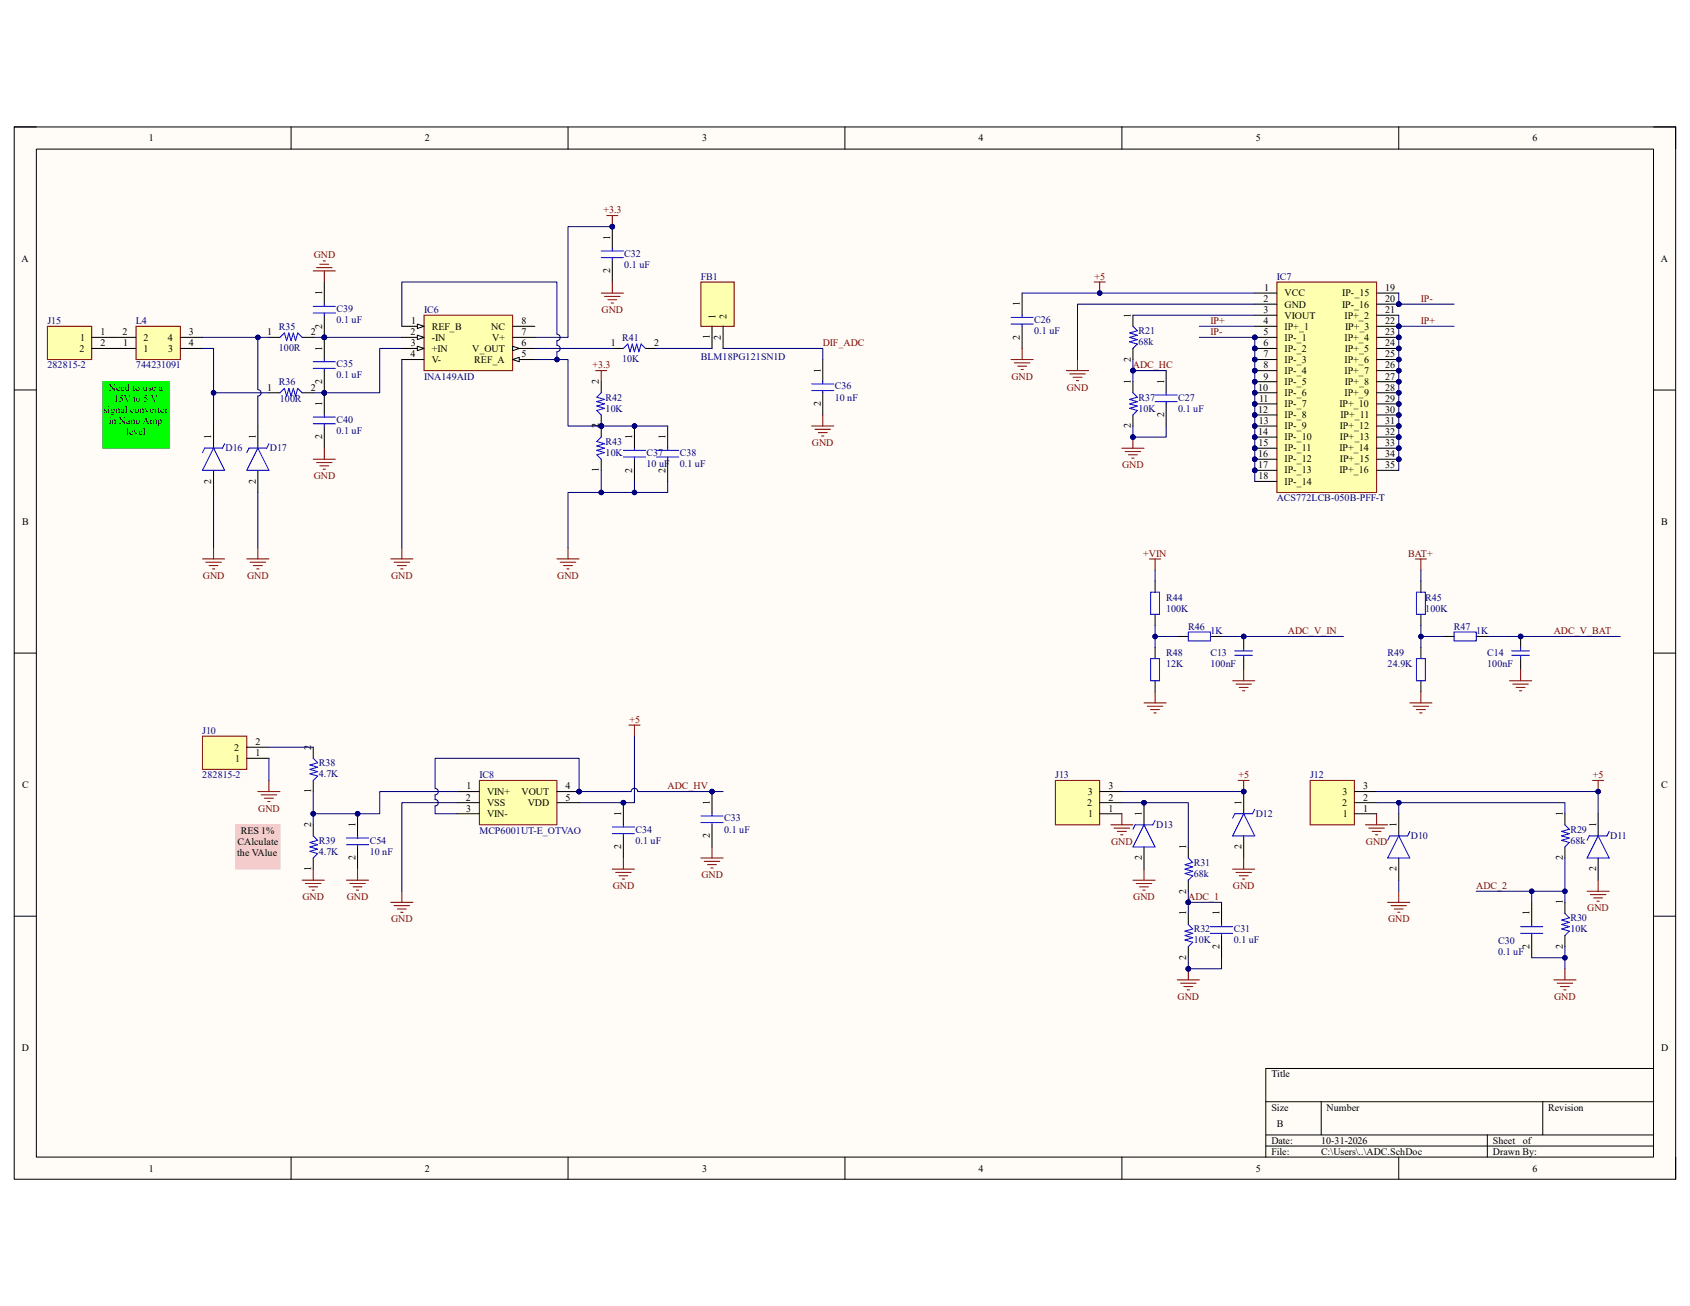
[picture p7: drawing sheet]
<svg xmlns="http://www.w3.org/2000/svg" width="279mm" height="216mm" viewBox="0 0 279 216" stroke-linecap="round" stroke-linejoin="round" font-family="sans-serif">
<defs><g id="words">
<g font-size="1.7">
<text x="24.6" y="23.4">1</text>
<text x="70.2" y="23.4">2</text>
<text x="116.1" y="23.4">3</text>
<text x="161.8" y="23.4">4</text>
<text x="207.6" y="23.4">5</text>
<text x="253.4" y="23.4">6</text>
<text x="100.9" y="39.7" transform="rotate(-90 100.9 39.7)">1</text>
<text x="3.6" y="43.3">A</text>
<text x="100.9" y="45.2" transform="rotate(-90 100.9 45.2)">2</text>
<text x="274.6" y="43.3">A</text>
<text x="53.3" y="48.8" transform="rotate(-90 53.3 48.8)">1</text>
<text x="68" y="53.6">1</text>
<text x="86.2" y="53.6">8</text>
<text x="118.3" y="52.7" transform="rotate(-90 118.3 52.7)">1</text>
<text x="120.1" y="52.7" transform="rotate(-90 120.1 52.7)">2</text>
<text x="168.6" y="50.6" transform="rotate(-90 168.6 50.6)">1</text>
<text x="186.9" y="52.5" transform="rotate(-90 186.9 52.5)">1</text>
<text x="208.9" y="49.9">2</text>
<text x="208.9" y="53.6">4</text>
<text x="208.9" y="51.7">3</text>
<text x="209" y="48.1">1</text>
<text x="212.4" y="49">VCC</text>
<text x="212.4" y="50.8">GND</text>
<text x="212.4" y="52.7">VIOUT</text>
<text x="221.9" y="50.8">IP-_16</text>
<text x="221.9" y="49">IP-_15</text>
<text x="222.3" y="52.7">IP+_2</text>
<text x="229" y="48.1">19</text>
<text x="229" y="49.9">20</text>
<text x="229" y="51.7">21</text>
<text x="229" y="53.6">22</text>
<text x="13.1" y="58.2">2</text>
<text x="13.3" y="56.3">1</text>
<text x="16.6" y="55.4">1</text>
<text x="16.6" y="57.2">2</text>
<text x="20.2" y="55.4">2</text>
<text x="20.4" y="57.2">1</text>
<text x="23.7" y="58.2">1</text>
<text x="23.7" y="56.3">2</text>
<text x="27.7" y="56.3">4</text>
<text x="27.8" y="58.2">3</text>
<text x="31.2" y="55.4">3</text>
<text x="31.2" y="57.2">4</text>
<text x="44.2" y="55.4">1</text>
<text x="51.4" y="55.4">2</text>
<text x="53.3" y="58" transform="rotate(-90 53.3 58)">1</text>
<text x="53.3" y="54.3" transform="rotate(-90 53.3 54.3)">2</text>
<text x="67.9" y="55.4">2</text>
<text x="67.9" y="59.1">4</text>
<text x="67.9" y="57.2">3</text>
<text x="71.4" y="54.5">REF_B</text>
<text x="71.4" y="56.3">-IN</text>
<text x="71.4" y="58.2">+IN</text>
<text x="71.4" y="60">V-</text>
<text x="78.1" y="58.2">V_OUT</text>
<text x="78.4" y="60">REF_A</text>
<text x="81.2" y="54.5">NC</text>
<text x="81.4" y="56.3">V+</text>
<text x="86.2" y="55.4">7</text>
<text x="86.2" y="57.2">6</text>
<text x="86.2" y="59.1">5</text>
<text x="101" y="57.2">1</text>
<text x="108.2" y="57.2">2</text>
<text x="117.3" y="56" transform="rotate(-90 117.3 56)">1</text>
<text x="119.2" y="56.2" transform="rotate(-90 119.2 56.2)">2</text>
<text x="168.6" y="56.2" transform="rotate(-90 168.6 56.2)">2</text>
<text x="186.9" y="59.8" transform="rotate(-90 186.9 59.8)">2</text>
<text x="208.9" y="57.2">6</text>
<text x="208.9" y="59.1">7</text>
<text x="208.9" y="55.4">5</text>
<text x="212.4" y="54.5">IP+_1</text>
<text x="212.4" y="56.3">IP-_1</text>
<text x="212.4" y="58.2">IP-_2</text>
<text x="212.4" y="60">IP-_3</text>
<text x="222.3" y="56.3">IP+_4</text>
<text x="222.3" y="60">IP+_6</text>
<text x="222.3" y="58.2">IP+_5</text>
<text x="222.4" y="54.5">IP+_3</text>
<text x="229" y="55.4">23</text>
<text x="229" y="57.2">24</text>
<text x="229" y="59.1">25</text>
<text x="18" y="64.6">Need to use a</text>
<text x="44.2" y="64.6">1</text>
<text x="51.4" y="64.6">2</text>
<text x="53.3" y="63.5" transform="rotate(-90 53.3 63.5)">2</text>
<text x="99" y="63.5" transform="rotate(-90 99 63.5)">2</text>
<text x="135.7" y="61.6" transform="rotate(-90 135.7 61.6)">1</text>
<text x="186.9" y="63.5" transform="rotate(-90 186.9 63.5)">1</text>
<text x="192.4" y="63.5" transform="rotate(-90 192.4 63.5)">1</text>
<text x="208" y="64.6">10</text>
<text x="208.9" y="60.9">8</text>
<text x="208.9" y="62.7">9</text>
<text x="212.4" y="61.8">IP-_4</text>
<text x="212.4" y="63.6">IP-_5</text>
<text x="212.4" y="65.5">IP-_6</text>
<text x="222.3" y="61.8">IP+_7</text>
<text x="222.3" y="65.5">IP+_9</text>
<text x="222.3" y="63.6">IP+_8</text>
<text x="229" y="60.9">26</text>
<text x="229" y="62.7">27</text>
<text x="229" y="64.6">28</text>
<text x="17.1" y="68.2">signal converter</text>
<text x="18" y="70.1">in Nano Amp</text>
<text x="18.8" y="66.4">15V to 5 V</text>
<text x="20.9" y="71.9">level</text>
<text x="53.3" y="67.1" transform="rotate(-90 53.3 67.1)">1</text>
<text x="99" y="70.8" transform="rotate(-90 99 70.8)">2</text>
<text x="99" y="70.7" transform="rotate(-90 99 70.7)">1</text>
<text x="135.7" y="67.1" transform="rotate(-90 135.7 67.1)">2</text>
<text x="186.9" y="70.8" transform="rotate(-90 186.9 70.8)">2</text>
<text x="192.4" y="69" transform="rotate(-90 192.4 69)">2</text>
<text x="208" y="68.2">12</text>
<text x="208" y="71.9">14</text>
<text x="208.1" y="70.1">13</text>
<text x="208.2" y="66.4">11</text>
<text x="212.4" y="67.3">IP-_7</text>
<text x="212.4" y="69.1">IP-_8</text>
<text x="212.4" y="71">IP-_9</text>
<text x="221.4" y="67.3">IP+_10</text>
<text x="221.5" y="71">IP+_12</text>
<text x="221.6" y="69.1">IP+_11</text>
<text x="229" y="66.4">29</text>
<text x="229" y="68.2">30</text>
<text x="229" y="70.1">31</text>
<text x="229" y="71.9">32</text>
<text x="34.9" y="72.6" transform="rotate(-90 34.9 72.6)">1</text>
<text x="42.3" y="72.6" transform="rotate(-90 42.3 72.6)">1</text>
<text x="53.3" y="72.6" transform="rotate(-90 53.3 72.6)">2</text>
<text x="104.5" y="72.6" transform="rotate(-90 104.5 72.6)">1</text>
<text x="110" y="72.6" transform="rotate(-90 110 72.6)">1</text>
<text x="208" y="75.6">16</text>
<text x="208" y="77.4">17</text>
<text x="208.1" y="73.7">15</text>
<text x="212.4" y="72.8">IP-_10</text>
<text x="212.4" y="74.6">IP-_11</text>
<text x="212.4" y="76.5">IP-_12</text>
<text x="221.4" y="74.6">IP+_14</text>
<text x="221.5" y="72.8">IP+_13</text>
<text x="221.5" y="76.5">IP+_15</text>
<text x="229" y="73.7">33</text>
<text x="229" y="75.6">34</text>
<text x="229" y="77.4">35</text>
<text x="34.9" y="80" transform="rotate(-90 34.9 80)">2</text>
<text x="42.3" y="80" transform="rotate(-90 42.3 80)">2</text>
<text x="99" y="78" transform="rotate(-90 99 78)">1</text>
<text x="104.5" y="78.1" transform="rotate(-90 104.5 78.1)">2</text>
<text x="110" y="78.1" transform="rotate(-90 110 78.1)">2</text>
<text x="208.1" y="79.2">18</text>
<text x="212.4" y="78.3">IP-_13</text>
<text x="212.4" y="80.1">IP-_14</text>
<text x="221.4" y="78.3">IP+_16</text>
<text x="3.6" y="86.7">B</text>
<text x="274.7" y="86.7">B</text>
<text x="38.7" y="124.1">2</text>
<text x="38.9" y="125.9">1</text>
<text x="42.2" y="125">1</text>
<text x="42.2" y="123.1">2</text>
<text x="51.4" y="123.9" transform="rotate(-90 51.4 123.9)">2</text>
<text x="3.6" y="130.3">C</text>
<text x="51.4" y="131.1" transform="rotate(-90 51.4 131.1)">1</text>
<text x="77.1" y="130.5">1</text>
<text x="80.5" y="131.4">VIN+</text>
<text x="86.2" y="131.4">VOUT</text>
<text x="93.5" y="130.5">4</text>
<text x="179.8" y="131.4">3</text>
<text x="183.3" y="130.5">3</text>
<text x="222" y="131.4">3</text>
<text x="225.4" y="130.5">3</text>
<text x="274.7" y="130.3">C</text>
<text x="39.8" y="137.8">RES 1%</text>
<text x="51.4" y="136.7" transform="rotate(-90 51.4 136.7)">2</text>
<text x="58.8" y="136.7" transform="rotate(-90 58.8 136.7)">1</text>
<text x="77" y="132.3">2</text>
<text x="77.1" y="134.2">3</text>
<text x="80.5" y="133.2">VSS</text>
<text x="80.5" y="135">VIN-</text>
<text x="87.2" y="133.2">VDD</text>
<text x="93.5" y="132.3">5</text>
<text x="102.7" y="134.9" transform="rotate(-90 102.7 134.9)">1</text>
<text x="117.3" y="133.1" transform="rotate(-90 117.3 133.1)">1</text>
<text x="179.7" y="133.2">2</text>
<text x="179.9" y="135">1</text>
<text x="183.3" y="134.2">1</text>
<text x="183.3" y="132.3">2</text>
<text x="188.8" y="134.9" transform="rotate(-90 188.8 134.9)">1</text>
<text x="205.2" y="133.1" transform="rotate(-90 205.2 133.1)">1</text>
<text x="221.9" y="133.2">2</text>
<text x="222" y="135">1</text>
<text x="225.4" y="134.2">1</text>
<text x="225.4" y="132.3">2</text>
<text x="230.9" y="136.7" transform="rotate(-90 230.9 136.7)">1</text>
<text x="258.4" y="134.9" transform="rotate(-90 258.4 134.9)">1</text>
<text x="263.9" y="136.7" transform="rotate(-90 263.9 136.7)">1</text>
<text x="39.2" y="141.5">the VAlue</text>
<text x="39.3" y="139.7">CAlculate</text>
<text x="51.4" y="143.9" transform="rotate(-90 51.4 143.9)">1</text>
<text x="58.8" y="142.2" transform="rotate(-90 58.8 142.2)">2</text>
<text x="102.7" y="140.4" transform="rotate(-90 102.7 140.4)">2</text>
<text x="117.3" y="138.6" transform="rotate(-90 117.3 138.6)">2</text>
<text x="188.8" y="142.2" transform="rotate(-90 188.8 142.2)">2</text>
<text x="196.1" y="140.4" transform="rotate(-90 196.1 140.4)">1</text>
<text x="205.2" y="140.4" transform="rotate(-90 205.2 140.4)">2</text>
<text x="258.4" y="142.2" transform="rotate(-90 258.4 142.2)">2</text>
<text x="196.1" y="147.7" transform="rotate(-90 196.1 147.7)">2</text>
<text x="230.9" y="144.1" transform="rotate(-90 230.9 144.1)">2</text>
<text x="258.4" y="149.5" transform="rotate(-90 258.4 149.5)">1</text>
<text x="263.9" y="144.1" transform="rotate(-90 263.9 144.1)">2</text>
<text x="196.1" y="151.3" transform="rotate(-90 196.1 151.3)">1</text>
<text x="201.6" y="151.3" transform="rotate(-90 201.6 151.3)">1</text>
<text x="252.9" y="151.3" transform="rotate(-90 252.9 151.3)">1</text>
<text x="196.1" y="158.7" transform="rotate(-90 196.1 158.7)">2</text>
<text x="201.6" y="156.9" transform="rotate(-90 201.6 156.9)">2</text>
<text x="252.9" y="156.9" transform="rotate(-90 252.9 156.9)">2</text>
<text x="258.4" y="156.9" transform="rotate(-90 258.4 156.9)">2</text>
<text x="3.6" y="173.7">D</text>
<text x="274.6" y="173.7">D</text>
<text x="210.2" y="178.1">Title</text>
<text x="210.2" y="183.6">Size</text>
<text x="219.3" y="183.6">Number</text>
<text x="256" y="183.6">Revision</text>
<text x="210.2" y="189.1">Date:</text>
<text x="210.2" y="190.9">File:</text>
<text x="211.1" y="186.4">B</text>
<text x="218.4" y="189.1">10-31-2026</text>
<text x="218.4" y="190.9">C:\Users\..\ADC.SchDoc</text>
<text x="246.8" y="189.1">Sheet</text>
<text x="246.8" y="190.9">Drawn By:</text>
<text x="251.8" y="189.1">of</text>
<text x="24.6" y="193.7">1</text>
<text x="70.2" y="193.7">2</text>
<text x="116.1" y="193.7">3</text>
<text x="161.8" y="193.7">4</text>
<text x="207.6" y="193.7">5</text>
<text x="253.4" y="193.7">6</text>
</g>
<g font-size="1.7" fill="#800000">
<text x="99.8" y="35.3">+3.3</text>
<text x="51.9" y="42.6">GND</text>
<text x="181" y="46.2">+5</text>
<text x="99.4" y="51.7">GND</text>
<text x="200.1" y="53.6">IP+</text>
<text x="234.9" y="49.9">IP-</text>
<text x="234.9" y="53.6">IP+</text>
<text x="136" y="57.2">DIF_ADC</text>
<text x="200.1" y="55.4">IP-</text>
<text x="98" y="60.9">+3.3</text>
<text x="167.2" y="62.7">GND</text>
<text x="176.4" y="64.6">GND</text>
<text x="187.3" y="60.9">ADC_HC</text>
<text x="134.2" y="73.7">GND</text>
<text x="185.5" y="77.4">GND</text>
<text x="51.9" y="79.2">GND</text>
<text x="33.5" y="95.7">GND</text>
<text x="40.9" y="95.7">GND</text>
<text x="64.6" y="95.7">GND</text>
<text x="92.1" y="95.7">GND</text>
<text x="189" y="92">+VIN</text>
<text x="232.8" y="92">BAT+</text>
<text x="212.9" y="104.9">ADC_V_IN</text>
<text x="256.9" y="104.9">ADC_V_BAT</text>
<text x="104.1" y="119.5">+5</text>
<text x="110.4" y="130.5">ADC_HV</text>
<text x="204.8" y="128.7">+5</text>
<text x="263.4" y="128.7">+5</text>
<text x="42.7" y="134.2">GND</text>
<text x="183.7" y="139.7">GND</text>
<text x="225.8" y="139.7">GND</text>
<text x="50" y="148.8">GND</text>
<text x="57.3" y="148.8">GND</text>
<text x="101.3" y="147">GND</text>
<text x="116" y="145.1">GND</text>
<text x="187.4" y="148.8">GND</text>
<text x="196.4" y="148.8">ADC_1</text>
<text x="203.8" y="147">GND</text>
<text x="244.1" y="147">ADC_2</text>
<text x="64.6" y="152.4">GND</text>
<text x="229.5" y="152.4">GND</text>
<text x="262.4" y="150.6">GND</text>
<text x="194.7" y="165.3">GND</text>
<text x="256.9" y="165.3">GND</text>
</g>
<g font-size="1.7" fill="#000080">
<text x="103.2" y="42.4">C32</text>
<text x="103.2" y="44.2">0.1 uF</text>
<text x="115.9" y="46.2">FB1</text>
<text x="211.1" y="46.2">IC7</text>
<text x="7.8" y="53.6">J15</text>
<text x="22.5" y="53.6">L4</text>
<text x="55.6" y="51.6">C39</text>
<text x="55.6" y="53.4">0.1 uF</text>
<text x="70.1" y="51.7">IC6</text>
<text x="171" y="53.4">C26</text>
<text x="46.1" y="54.5">R35</text>
<text x="46.1" y="58">100R</text>
<text x="102.9" y="56.3">R41</text>
<text x="102.9" y="59.8">10K</text>
<text x="115.9" y="59.4">BLM18PG121SN1D</text>
<text x="171" y="55.2">0.1 uF</text>
<text x="188.2" y="55.2">R21</text>
<text x="188.2" y="57.1">68k</text>
<text x="7.8" y="60.9">282815-2</text>
<text x="22.5" y="60.9">744231091</text>
<text x="46.1" y="63.6">R36</text>
<text x="55.6" y="60.7">C35</text>
<text x="55.6" y="62.5">0.1 uF</text>
<text x="70.1" y="62.7">INA149AID</text>
<text x="138" y="64.4">C36</text>
<text x="46.3" y="66.4">100R</text>
<text x="55.6" y="69.8">C40</text>
<text x="55.6" y="71.7">0.1 uF</text>
<text x="100.1" y="66.2">R42</text>
<text x="100.1" y="68">10K</text>
<text x="138" y="66.2">10 nF</text>
<text x="188.2" y="66.2">R37</text>
<text x="188.2" y="68">10K</text>
<text x="194.8" y="66.2">C27</text>
<text x="194.8" y="68">0.1 uF</text>
<text x="37.3" y="74.6">D16</text>
<text x="44.6" y="74.6">D17</text>
<text x="100.1" y="73.5">R43</text>
<text x="100.1" y="75.4">10K</text>
<text x="106.9" y="75.4">C37</text>
<text x="106.9" y="77.2">10 uF</text>
<text x="112.4" y="75.4">C38</text>
<text x="112.4" y="77.2">0.1 uF</text>
<text x="211.1" y="82.9">ACS772LCB-050B-PFF-T</text>
<text x="192.8" y="101.2">100K</text>
<text x="192.8" y="99.4">R44</text>
<text x="235.6" y="101.2">100K</text>
<text x="235.6" y="99.4">R45</text>
<text x="196.4" y="104.1">R46</text>
<text x="200.1" y="104.9">1K</text>
<text x="240.4" y="104.1">R47</text>
<text x="244.1" y="104.9">1K</text>
<text x="192.8" y="110.3">12K</text>
<text x="192.8" y="108.5">R48</text>
<text x="200.1" y="110.3">100nF</text>
<text x="200.1" y="108.5">C13</text>
<text x="229.4" y="110.3">24.9K</text>
<text x="229.4" y="108.5">R49</text>
<text x="245.9" y="110.3">100nF</text>
<text x="245.9" y="108.5">C14</text>
<text x="33.4" y="121.3">J10</text>
<text x="33.4" y="128.7">282815-2</text>
<text x="52.7" y="126.6">R38</text>
<text x="52.7" y="128.5">4.7K</text>
<text x="79.2" y="128.7">IC8</text>
<text x="174.5" y="128.7">J13</text>
<text x="216.6" y="128.7">J12</text>
<text x="79.2" y="137.8">MCP6001UT-E_OTVAO</text>
<text x="105.1" y="137.6">C34</text>
<text x="119.7" y="135.8">C33</text>
<text x="119.7" y="137.6">0.1 uF</text>
<text x="191.1" y="136.9">D13</text>
<text x="207.6" y="135">D12</text>
<text x="259.6" y="137.6">R29</text>
<text x="52.7" y="139.4">R39</text>
<text x="52.7" y="141.3">4.7K</text>
<text x="61.1" y="139.4">C54</text>
<text x="61.1" y="141.3">10 nF</text>
<text x="105.1" y="139.4">0.1 uF</text>
<text x="197.4" y="143.1">R31</text>
<text x="233.3" y="138.7">D10</text>
<text x="259.6" y="139.4">68k</text>
<text x="266.2" y="138.7">D11</text>
<text x="197.4" y="144.9">68k</text>
<text x="197.4" y="154.1">R32</text>
<text x="197.4" y="156">10K</text>
<text x="204" y="154.1">C31</text>
<text x="204" y="156">0.1 uF</text>
<text x="259.6" y="152.3">R30</text>
<text x="259.6" y="154.1">10K</text>
<text x="247.7" y="156.1">C30</text>
<text x="247.7" y="157.9">0.1 uF</text>
</g>
</g></defs>
<path d="M2.3 21h274.7v173.9h-274.7z" fill-rule="evenodd" fill="#fffcf8"/>
<path d="M2.3 21h274.7v173.9h-274.7z" fill="none" stroke="#000" stroke-width=".17"/>
<path d="M6 24.6h267.4v166.7h-267.4z" fill-rule="evenodd" fill="#fffcf8"/>
<g fill="none" stroke="#000" stroke-width=".17">
<path d="M2.3 21h3.7M6 24.6h267.4v166.7h-267.4zM48.1 21v3.6M93.9 21v3.6M139.7 21v3.6M185.5 21v3.6M231.2 21v3.6M273.4 21h3.6v3.6M2.3 64.5h3.7M273.4 64.5h3.6M2.3 108h3.7M273.4 108h3.6"/>
<path d="M2.3 151.5h3.7M273.4 151.5h3.6M273.4 176.6h-64.1v14.7M48.1 191.3v3.6M93.9 191.3v3.6M139.7 191.3v3.6M185.5 191.3v3.6M209.3 182.1h64.1M209.3 187.6h64.1M209.3 189.5h64.1M218.4 182.1v5.5M231.2 191.3v3.6"/>
<path d="M245.9 187.6v3.7M255.1 182.1v5.5M277 191.3v3.6"/>
</g>
<path d="M183.6 136.4h3.7M184.2 136.9h2.6M184.7 137.4h1.5M185.3 138h.4M185.5 134.5v1.9M225.8 136.4h3.6M226.3 136.9h2.6M226.9 137.4h1.4M227.4 138h.4M227.6 134.5v1.9M263.3 129h1.8M264.2 129v1.9" fill="none" stroke="#800000" stroke-width=".17"/>
<circle cx="264.2" cy="130.9" r=".37" fill="#000080"/>
<circle cx="264.2" cy="130.9" r=".37" fill="none" stroke="#000080" stroke-width=".17"/>
<path d="M204.7 129h1.8M205.6 129v1.9" fill="none" stroke="#800000" stroke-width=".17"/>
<circle cx="205.6" cy="130.9" r=".37" fill="#000080"/>
<circle cx="205.6" cy="130.9" r=".37" fill="none" stroke="#000080" stroke-width=".17"/>
<path d="M187.3 145.5h3.7M187.8 146.1h2.6M188.4 146.6h1.5M188.9 147.2h.4M189.1 143.7v1.8M229.4 149.2h3.7M230 149.7h2.5M230.5 150.3h1.5M231.1 150.8h.3M231.2 147.3v1.9" fill="none" stroke="#800000" stroke-width=".17"/>
<path d="M174.5 129h7.3v7.4h-7.3z" fill-rule="evenodd" fill="#ffffb0"/>
<path d="M174.5 129h7.3v7.4h-7.3z" fill="none" stroke="#800000" stroke-width=".17"/>
<path d="M181.8 134.5h3.7M181.8 132.7h3.7M181.8 130.9h3.7" fill="none" stroke="#000" stroke-width=".17"/>
<path d="M216.6 129h7.3v7.4h-7.3z" fill-rule="evenodd" fill="#ffffb0"/>
<path d="M216.6 129h7.3v7.4h-7.3z" fill="none" stroke="#800000" stroke-width=".17"/>
<path d="M223.9 134.5h3.7M223.9 132.7h3.7M223.9 130.9h3.7" fill="none" stroke="#000" stroke-width=".17"/>
<circle cx="189.1" cy="132.7" r=".37" fill="#000080"/>
<circle cx="189.1" cy="132.7" r=".37" fill="none" stroke="#000080" stroke-width=".17"/>
<path d="M189.1 132.7v3.7" fill="none" stroke="#000" stroke-width=".17"/>
<circle cx="189.1" cy="132.7" r=".37" fill="#000080"/>
<circle cx="189.1" cy="132.7" r=".37" fill="none" stroke="#000080" stroke-width=".17"/>
<path d="M231.2 134.5v3.7M189.1 140v3.7M231.2 141.8v3.7" fill="none" stroke="#000" stroke-width=".17"/>
<path d="M189.1 136.4l1.9 3.6h-3.7zM191 135.6l-.4 .8h-2.9l-.4 .7M231.2 138.2l1.9 3.6h-3.7zM233.1 137.4l-.4 .8h-2.9l-.4 .7" fill="none" stroke="#00f" stroke-width=".17"/>
<circle cx="205.6" cy="130.9" r=".37" fill="#000080"/>
<circle cx="205.6" cy="130.9" r=".37" fill="none" stroke="#000080" stroke-width=".17"/>
<path d="M205.6 130.9v3.6" fill="none" stroke="#000" stroke-width=".17"/>
<circle cx="205.6" cy="130.9" r=".37" fill="#000080"/>
<circle cx="205.6" cy="130.9" r=".37" fill="none" stroke="#000080" stroke-width=".17"/>
<path d="M205.6 138.2v3.6M264.2 134.5v3.7M196.5 140v1.8M196.5 145.5v1.8M196.5 151v1.8M196.5 156.5v1.8M264.2 141.8v3.7" fill="none" stroke="#000" stroke-width=".17"/>
<path d="M205.6 134.5l1.8 3.7h-3.6zM207.4 133.8l-.3 .7h-3l-.3 .8M264.2 138.2l1.8 3.6h-3.6zM266 137.4l-.3 .8h-3l-.3 .7M196.5 141.8l.7 .8-1.3 .3 1.3 .4-1.3 .4 1.3 .3-1.3 .4 1.3 .4-.7 .7M196.5 152.8l.7 .8-1.3 .3 1.3 .4-1.3 .4 1.3 .3-1.3 .4 1.3 .4-.7 .7" fill="none" stroke="#00f" stroke-width=".17"/>
<g fill="none" stroke="#800000" stroke-width=".17">
<path d="M203.8 143.7h3.6M204.3 144.2h2.6M204.9 144.8h1.4M205.4 145.3h.4M205.6 141.8v1.9M262.4 147.3h3.6M262.9 147.9h2.6M263.5 148.4h1.4M264 149h.4M264.2 145.5v1.8M194.6 162h3.7M195.2 162.5h2.5"/>
<path d="M195.7 163.1h1.5M196.3 163.6h.3M196.5 160.2v1.8"/>
</g>
<circle cx="196.5" cy="160.2" r=".37" fill="#000080"/>
<circle cx="196.5" cy="160.2" r=".37" fill="none" stroke="#000080" stroke-width=".17"/>
<circle cx="196.5" cy="149.2" r=".37" fill="#000080"/>
<circle cx="196.5" cy="149.2" r=".37" fill="none" stroke="#000080" stroke-width=".17"/>
<path d="M258.7 134.5v1.9M202 149.2v3.6M202 154.7v3.6M253.2 149.2v3.6M253.2 154.7v3.6M258.7 140v1.8M258.7 149.2v1.8M258.7 154.7v1.8" fill="none" stroke="#000" stroke-width=".17"/>
<path d="M258.7 136.4l.8 .7-1.3 .3 1.3 .4-1.3 .4 1.3 .3-1.3 .4 1.3 .4-.8 .7M200.1 153.2h3.7M200.1 154.3h3.7M202 152.8v.4M202 154.3v.4M251.4 153.2h3.7M251.4 154.3h3.7M253.2 152.8v.4M253.2 154.3v.4M258.7 151l.8 .7-1.3 .4 1.3 .4-1.3 .3 1.3 .4-1.3 .4 1.3 .3-.8 .8" fill="none" stroke="#00f" stroke-width=".17"/>
<path d="M256.9 162h3.7M257.4 162.5h2.6M258 163.1h1.5M258.5 163.6h.4M258.7 160.2v1.8" fill="none" stroke="#800000" stroke-width=".17"/>
<path d="M7.8 53.9h7.4v5.5h-7.4z" fill-rule="evenodd" fill="#ffffb0"/>
<g fill="none" stroke="#800000" stroke-width=".17">
<path d="M100.3 35.6h1.8M101.2 35.6v1.9M7.8 53.9h7.4v5.5h-7.4zM33.5 92.4h3.6M34 92.9h2.6M34.6 93.5h1.4M35.1 94h.4M35.3 90.6v1.8M40.8 92.4h3.7M41.3 92.9h2.6M41.9 93.5h1.5M42.4 94h.4"/>
<path d="M42.6 90.6v1.8M64.6 92.4h3.7M65.2 92.9h2.5M65.7 93.5h1.5M66.3 94h.3M66.4 90.6v1.8M92.1 92.4h3.6M92.6 92.9h2.6M93.2 93.5h1.4M93.7 94h.4M93.9 90.6v1.8"/>
</g>
<path d="M15.2 55.8h3.6M15.2 57.6h3.6M44.5 55.8h1.8M50 55.8h1.8M35.3 70.4v3.7M35.3 77.7v3.7M42.6 70.4v3.7M42.6 77.7v3.7M44.5 64.9h1.8M50 64.9h1.8" fill="none" stroke="#000" stroke-width=".17"/>
<path d="M46.3 55.8l.7-.8 .4 1.3 .4-1.3 .3 1.3 .4-1.3 .4 1.3 .3-1.3 .8 .8M35.3 74.1l1.8 3.6h-3.6zM37.1 73.4l-.3 .7h-3l-.3 .7M42.6 74.1l1.9 3.6h-3.7zM44.5 73.4l-.4 .7h-2.9l-.4 .7M46.3 64.9l.7-.7 .4 1.3 .4-1.3 .3 1.3 .4-1.3 .4 1.3 .3-1.3 .8 .7" fill="none" stroke="#00f" stroke-width=".17"/>
<circle cx="101.2" cy="37.5" r=".37" fill="#000080"/>
<circle cx="101.2" cy="37.5" r=".37" fill="none" stroke="#000080" stroke-width=".17"/>
<circle cx="101.2" cy="37.5" r=".37" fill="#000080"/>
<circle cx="101.2" cy="37.5" r=".37" fill="none" stroke="#000080" stroke-width=".17"/>
<path d="M101.2 37.5v3.6" fill="none" stroke="#000" stroke-width=".17"/>
<circle cx="101.2" cy="37.5" r=".37" fill="#000080"/>
<circle cx="101.2" cy="37.5" r=".37" fill="none" stroke="#000080" stroke-width=".17"/>
<path d="M101.2 43v3.6" fill="none" stroke="#000" stroke-width=".17"/>
<path d="M99.4 41.5h3.7M99.4 42.6h3.7M101.2 41.1v.4M101.2 42.6v.4" fill="none" stroke="#00f" stroke-width=".17"/>
<path d="M99.4 48.5h3.7M99.9 49h2.6M100.5 49.6h1.5M101 50.1h.4M101.2 46.6v1.9" fill="none" stroke="#800000" stroke-width=".17"/>
<circle cx="53.6" cy="55.8" r=".37" fill="#000080"/>
<circle cx="53.6" cy="55.8" r=".37" fill="none" stroke="#000080" stroke-width=".17"/>
<circle cx="53.6" cy="64.9" r=".37" fill="#000080"/>
<circle cx="53.6" cy="64.9" r=".37" fill="none" stroke="#000080" stroke-width=".17"/>
<path d="M53.6 55.8v3.6" fill="none" stroke="#000" stroke-width=".17"/>
<circle cx="53.6" cy="55.8" r=".37" fill="#000080"/>
<circle cx="53.6" cy="55.8" r=".37" fill="none" stroke="#000080" stroke-width=".17"/>
<path d="M53.6 61.3v3.6" fill="none" stroke="#000" stroke-width=".17"/>
<circle cx="53.6" cy="64.9" r=".37" fill="#000080"/>
<circle cx="53.6" cy="64.9" r=".37" fill="none" stroke="#000080" stroke-width=".17"/>
<path d="M51.8 59.8h3.6M53.6 59.4v.4M103.1 57.6l.7-.7 .4 1.3 .3-1.3 .4 1.3 .4-1.3 .3 1.3 .4-1.3 .7 .7M51.8 60.9h3.6M53.6 60.9v.4M134.2 63.5h3.7M134.2 64.6h3.7M136 63.1v.4M136 64.6v.3" fill="none" stroke="#00f" stroke-width=".17"/>
<path d="M101.2 57.6h1.9M106.7 57.6h1.9M136 59.4v3.7M136 64.9v3.7" fill="none" stroke="#000" stroke-width=".17"/>
<path d="M134.2 70.4h3.7M134.7 71h2.6M135.3 71.5h1.5M135.8 72.1h.4M136 68.6v1.8" fill="none" stroke="#800000" stroke-width=".17"/>
<circle cx="99.4" cy="70.4" r=".37" fill="#000080"/>
<circle cx="99.4" cy="70.4" r=".37" fill="none" stroke="#000080" stroke-width=".17"/>
<path d="M99.4 68.6v1.8" fill="none" stroke="#000" stroke-width=".17"/>
<circle cx="99.4" cy="70.4" r=".37" fill="#000080"/>
<circle cx="99.4" cy="70.4" r=".37" fill="none" stroke="#000080" stroke-width=".17"/>
<path d="M99.4 63.1v1.8" fill="none" stroke="#000" stroke-width=".17"/>
<path d="M99.4 64.9l-.7 .8 1.2 .3-1.2 .4 1.2 .4-1.2 .3 1.2 .4-1.2 .4 .7 .7" fill="none" stroke="#00f" stroke-width=".17"/>
<circle cx="99.4" cy="70.4" r=".37" fill="#000080"/>
<circle cx="99.4" cy="70.4" r=".37" fill="none" stroke="#000080" stroke-width=".17"/>
<path d="M99.4 70.4v1.9M99.4 75.9v1.9" fill="none" stroke="#000" stroke-width=".17"/>
<circle cx="99.4" cy="70.4" r=".37" fill="#000080"/>
<circle cx="99.4" cy="70.4" r=".37" fill="none" stroke="#000080" stroke-width=".17"/>
<path d="M99.4 72.3l-.7 .7 1.2 .4-1.2 .3 1.2 .4-1.2 .4 1.2 .3-1.2 .4 .7 .7" fill="none" stroke="#00f" stroke-width=".17"/>
<path d="M98.5 61.3h1.8M99.4 61.3v1.8" fill="none" stroke="#800000" stroke-width=".17"/>
<circle cx="104.9" cy="70.4" r=".37" fill="#000080"/>
<circle cx="104.9" cy="70.4" r=".37" fill="none" stroke="#000080" stroke-width=".17"/>
<path d="M104.9 70.4v3.7" fill="none" stroke="#000" stroke-width=".17"/>
<circle cx="104.9" cy="70.4" r=".37" fill="#000080"/>
<circle cx="104.9" cy="70.4" r=".37" fill="none" stroke="#000080" stroke-width=".17"/>
<path d="M104.9 75.9v3.7M110.4 70.4v3.7M110.4 75.9v3.7" fill="none" stroke="#000" stroke-width=".17"/>
<path d="M103.1 74.5h3.6M103.1 75.6h3.6M104.9 74.1v.4M104.9 75.6v.3M108.6 74.5h3.6M108.6 75.6h3.6M110.4 74.1v.4M110.4 75.6v.3" fill="none" stroke="#00f" stroke-width=".17"/>
<circle cx="53.6" cy="55.8" r=".37" fill="#000080"/>
<circle cx="53.6" cy="55.8" r=".37" fill="none" stroke="#000080" stroke-width=".17"/>
<path d="M53.6 46.6v3.7M53.6 52.1v3.7" fill="none" stroke="#000" stroke-width=".17"/>
<circle cx="53.6" cy="55.8" r=".37" fill="#000080"/>
<circle cx="53.6" cy="55.8" r=".37" fill="none" stroke="#000080" stroke-width=".17"/>
<path d="M51.8 50.6h3.6M51.8 51.7h3.6M53.6 50.3v.3M53.6 51.7v.4" fill="none" stroke="#00f" stroke-width=".17"/>
<circle cx="53.6" cy="64.9" r=".37" fill="#000080"/>
<circle cx="53.6" cy="64.9" r=".37" fill="none" stroke="#000080" stroke-width=".17"/>
<path d="M53.6 64.9v3.7" fill="none" stroke="#000" stroke-width=".17"/>
<circle cx="53.6" cy="64.9" r=".37" fill="#000080"/>
<circle cx="53.6" cy="64.9" r=".37" fill="none" stroke="#000080" stroke-width=".17"/>
<path d="M53.6 70.4v3.7" fill="none" stroke="#000" stroke-width=".17"/>
<path d="M51.8 69h3.6M51.8 70.1h3.6M53.6 68.6v.4M53.6 70.1v.3" fill="none" stroke="#00f" stroke-width=".17"/>
<path d="M51.8 44.8h3.6M52.3 44.2h2.6M52.9 43.7h1.5M53.4 43.1h.4M53.6 44.8v1.8M51.8 75.9h3.6M52.3 76.5h2.6M52.9 77h1.5M53.4 77.6h.4M53.6 74.1v1.8" fill="none" stroke="#800000" stroke-width=".17"/>
<path d="M17 63.1h11v11h-11z" fill-rule="evenodd" fill="#0f0"/>
<path d="M17 63.1h11v11h-11z" fill="none" stroke="#0f0" stroke-width=".17"/>
<path d="M191 96.1v1.8M234.9 96.1v1.8M191 101.6v1.8M191 107.1v1.8M191 112.5v1.9M194.6 105.2h1.9M200.1 105.2h1.9M234.9 101.6v1.8M234.9 107.1v1.8M234.9 112.5v1.9M238.6 105.2h1.8M244.1 105.2h1.8" fill="none" stroke="#000" stroke-width=".17"/>
<path d="M190.2 97.9h1.5v3.7h-1.5zM234.2 97.9h1.4v3.7h-1.4zM190.2 108.9h1.5v3.6h-1.5zM196.5 104.5h3.6v1.4h-3.6zM234.2 108.9h1.4v3.6h-1.4zM240.4 104.5h3.7v1.4h-3.7z" fill="none" stroke="#00f" stroke-width=".17"/>
<g fill="none" stroke="#800000" stroke-width=".17">
<path d="M190 92.4h1.9M191 92.4v1.8M234 92.4h1.8M234.9 92.4v1.8M189.1 116.2h3.7M189.7 116.8h2.5M190.2 117.3h1.5M190.8 117.9h.3M191 114.4v1.8M233.1 116.2h3.6M233.6 116.8h2.6M234.2 117.3h1.4"/>
<path d="M234.7 117.9h.4M234.9 114.4v1.8"/>
</g>
<circle cx="205.6" cy="105.2" r=".37" fill="#000080"/>
<circle cx="205.6" cy="105.2" r=".37" fill="none" stroke="#000080" stroke-width=".17"/>
<path d="M205.6 105.2v1.9" fill="none" stroke="#000" stroke-width=".17"/>
<circle cx="205.6" cy="105.2" r=".37" fill="#000080"/>
<circle cx="205.6" cy="105.2" r=".37" fill="none" stroke="#000080" stroke-width=".17"/>
<path d="M205.6 108.9v1.8" fill="none" stroke="#000" stroke-width=".17"/>
<path d="M204.1 108.3h3M204.1 107.6h3M205.6 107.1v.5M205.6 108.3v.6" fill="none" stroke="#00f" stroke-width=".17"/>
<circle cx="251.4" cy="105.2" r=".37" fill="#000080"/>
<circle cx="251.4" cy="105.2" r=".37" fill="none" stroke="#000080" stroke-width=".17"/>
<path d="M251.4 105.2v1.9" fill="none" stroke="#000" stroke-width=".17"/>
<circle cx="251.4" cy="105.2" r=".37" fill="#000080"/>
<circle cx="251.4" cy="105.2" r=".37" fill="none" stroke="#000080" stroke-width=".17"/>
<path d="M251.4 108.9v1.8" fill="none" stroke="#000" stroke-width=".17"/>
<path d="M249.9 108.3h3M249.9 107.6h3M251.4 107.1v.5M251.4 108.3v.6" fill="none" stroke="#00f" stroke-width=".17"/>
<path d="M203.8 112.5h3.6M204.3 113.1h2.6M204.9 113.6h1.4M205.4 114.2h.4M205.6 110.7v1.8M249.6 112.5h3.6M250.1 113.1h2.6M250.7 113.6h1.4M251.2 114.2h.4M251.4 110.7v1.8" fill="none" stroke="#800000" stroke-width=".17"/>
<circle cx="207.4" cy="55.8" r=".37" fill="#000080"/>
<circle cx="207.4" cy="55.8" r=".37" fill="none" stroke="#000080" stroke-width=".17"/>
<circle cx="207.4" cy="57.6" r=".37" fill="#000080"/>
<circle cx="207.4" cy="57.6" r=".37" fill="none" stroke="#000080" stroke-width=".17"/>
<circle cx="207.4" cy="59.4" r=".37" fill="#000080"/>
<circle cx="207.4" cy="59.4" r=".37" fill="none" stroke="#000080" stroke-width=".17"/>
<circle cx="207.4" cy="61.3" r=".37" fill="#000080"/>
<circle cx="207.4" cy="61.3" r=".37" fill="none" stroke="#000080" stroke-width=".17"/>
<circle cx="207.4" cy="63.1" r=".37" fill="#000080"/>
<circle cx="207.4" cy="63.1" r=".37" fill="none" stroke="#000080" stroke-width=".17"/>
<circle cx="207.4" cy="64.9" r=".37" fill="#000080"/>
<circle cx="207.4" cy="64.9" r=".37" fill="none" stroke="#000080" stroke-width=".17"/>
<circle cx="207.4" cy="66.8" r=".37" fill="#000080"/>
<circle cx="207.4" cy="66.8" r=".37" fill="none" stroke="#000080" stroke-width=".17"/>
<circle cx="207.4" cy="68.6" r=".37" fill="#000080"/>
<circle cx="207.4" cy="68.6" r=".37" fill="none" stroke="#000080" stroke-width=".17"/>
<circle cx="207.4" cy="70.4" r=".37" fill="#000080"/>
<circle cx="207.4" cy="70.4" r=".37" fill="none" stroke="#000080" stroke-width=".17"/>
<circle cx="207.4" cy="72.3" r=".37" fill="#000080"/>
<circle cx="207.4" cy="72.3" r=".37" fill="none" stroke="#000080" stroke-width=".17"/>
<circle cx="207.4" cy="74.1" r=".37" fill="#000080"/>
<circle cx="207.4" cy="74.1" r=".37" fill="none" stroke="#000080" stroke-width=".17"/>
<circle cx="207.4" cy="75.9" r=".37" fill="#000080"/>
<circle cx="207.4" cy="75.9" r=".37" fill="none" stroke="#000080" stroke-width=".17"/>
<circle cx="207.4" cy="77.8" r=".37" fill="#000080"/>
<circle cx="207.4" cy="77.8" r=".37" fill="none" stroke="#000080" stroke-width=".17"/>
<circle cx="231.3" cy="50.3" r=".37" fill="#000080"/>
<circle cx="231.3" cy="50.3" r=".37" fill="none" stroke="#000080" stroke-width=".17"/>
<circle cx="231.3" cy="53.9" r=".37" fill="#000080"/>
<circle cx="231.3" cy="53.9" r=".37" fill="none" stroke="#000080" stroke-width=".17"/>
<circle cx="231.3" cy="55.8" r=".37" fill="#000080"/>
<circle cx="231.3" cy="55.8" r=".37" fill="none" stroke="#000080" stroke-width=".17"/>
<circle cx="231.3" cy="57.6" r=".37" fill="#000080"/>
<circle cx="231.3" cy="57.6" r=".37" fill="none" stroke="#000080" stroke-width=".17"/>
<circle cx="231.3" cy="59.4" r=".37" fill="#000080"/>
<circle cx="231.3" cy="59.4" r=".37" fill="none" stroke="#000080" stroke-width=".17"/>
<circle cx="231.3" cy="61.3" r=".37" fill="#000080"/>
<circle cx="231.3" cy="61.3" r=".37" fill="none" stroke="#000080" stroke-width=".17"/>
<circle cx="231.3" cy="63.1" r=".37" fill="#000080"/>
<circle cx="231.3" cy="63.1" r=".37" fill="none" stroke="#000080" stroke-width=".17"/>
<circle cx="231.3" cy="64.9" r=".37" fill="#000080"/>
<circle cx="231.3" cy="64.9" r=".37" fill="none" stroke="#000080" stroke-width=".17"/>
<circle cx="231.3" cy="66.8" r=".37" fill="#000080"/>
<circle cx="231.3" cy="66.8" r=".37" fill="none" stroke="#000080" stroke-width=".17"/>
<circle cx="231.3" cy="68.6" r=".37" fill="#000080"/>
<circle cx="231.3" cy="68.6" r=".37" fill="none" stroke="#000080" stroke-width=".17"/>
<circle cx="231.3" cy="70.4" r=".37" fill="#000080"/>
<circle cx="231.3" cy="70.4" r=".37" fill="none" stroke="#000080" stroke-width=".17"/>
<circle cx="231.3" cy="72.3" r=".37" fill="#000080"/>
<circle cx="231.3" cy="72.3" r=".37" fill="none" stroke="#000080" stroke-width=".17"/>
<circle cx="231.3" cy="74.1" r=".37" fill="#000080"/>
<circle cx="231.3" cy="74.1" r=".37" fill="none" stroke="#000080" stroke-width=".17"/>
<circle cx="231.3" cy="75.9" r=".37" fill="#000080"/>
<circle cx="231.3" cy="75.9" r=".37" fill="none" stroke="#000080" stroke-width=".17"/>
<path d="M211.1 46.6h16.5v34.8h-16.5z" fill-rule="evenodd" fill="#ffffb0"/>
<path d="M211.1 46.6h16.5v34.8h-16.5z" fill="none" stroke="#800000" stroke-width=".17"/>
<path d="M207.4 48.5h3.7M207.4 50.3h3.7M207.4 52.1h3.7M207.4 53.9h3.7M207.4 55.8h3.7" fill="none" stroke="#000" stroke-width=".17"/>
<circle cx="207.4" cy="55.8" r=".37" fill="#000080"/>
<circle cx="207.4" cy="55.8" r=".37" fill="none" stroke="#000080" stroke-width=".17"/>
<path d="M207.4 57.6h3.7" fill="none" stroke="#000" stroke-width=".17"/>
<circle cx="207.4" cy="57.6" r=".37" fill="#000080"/>
<circle cx="207.4" cy="57.6" r=".37" fill="none" stroke="#000080" stroke-width=".17"/>
<path d="M207.4 59.4h3.7" fill="none" stroke="#000" stroke-width=".17"/>
<circle cx="207.4" cy="59.4" r=".37" fill="#000080"/>
<circle cx="207.4" cy="59.4" r=".37" fill="none" stroke="#000080" stroke-width=".17"/>
<path d="M207.4 61.3h3.7" fill="none" stroke="#000" stroke-width=".17"/>
<circle cx="207.4" cy="61.3" r=".37" fill="#000080"/>
<circle cx="207.4" cy="61.3" r=".37" fill="none" stroke="#000080" stroke-width=".17"/>
<path d="M207.4 63.1h3.7" fill="none" stroke="#000" stroke-width=".17"/>
<circle cx="207.4" cy="63.1" r=".37" fill="#000080"/>
<circle cx="207.4" cy="63.1" r=".37" fill="none" stroke="#000080" stroke-width=".17"/>
<path d="M207.4 64.9h3.7" fill="none" stroke="#000" stroke-width=".17"/>
<circle cx="207.4" cy="64.9" r=".37" fill="#000080"/>
<circle cx="207.4" cy="64.9" r=".37" fill="none" stroke="#000080" stroke-width=".17"/>
<path d="M207.4 66.8h3.7" fill="none" stroke="#000" stroke-width=".17"/>
<circle cx="207.4" cy="66.8" r=".37" fill="#000080"/>
<circle cx="207.4" cy="66.8" r=".37" fill="none" stroke="#000080" stroke-width=".17"/>
<path d="M207.4 68.6h3.7" fill="none" stroke="#000" stroke-width=".17"/>
<circle cx="207.4" cy="68.6" r=".37" fill="#000080"/>
<circle cx="207.4" cy="68.6" r=".37" fill="none" stroke="#000080" stroke-width=".17"/>
<path d="M207.4 70.4h3.7" fill="none" stroke="#000" stroke-width=".17"/>
<circle cx="207.4" cy="70.4" r=".37" fill="#000080"/>
<circle cx="207.4" cy="70.4" r=".37" fill="none" stroke="#000080" stroke-width=".17"/>
<path d="M207.4 72.3h3.7" fill="none" stroke="#000" stroke-width=".17"/>
<circle cx="207.4" cy="72.3" r=".37" fill="#000080"/>
<circle cx="207.4" cy="72.3" r=".37" fill="none" stroke="#000080" stroke-width=".17"/>
<path d="M207.4 74.1h3.7" fill="none" stroke="#000" stroke-width=".17"/>
<circle cx="207.4" cy="74.1" r=".37" fill="#000080"/>
<circle cx="207.4" cy="74.1" r=".37" fill="none" stroke="#000080" stroke-width=".17"/>
<path d="M207.4 75.9h3.7" fill="none" stroke="#000" stroke-width=".17"/>
<circle cx="207.4" cy="75.9" r=".37" fill="#000080"/>
<circle cx="207.4" cy="75.9" r=".37" fill="none" stroke="#000080" stroke-width=".17"/>
<path d="M207.4 77.8h3.7" fill="none" stroke="#000" stroke-width=".17"/>
<circle cx="207.4" cy="77.8" r=".37" fill="#000080"/>
<circle cx="207.4" cy="77.8" r=".37" fill="none" stroke="#000080" stroke-width=".17"/>
<path d="M227.6 48.5h3.6M227.6 50.3h3.6M207.4 79.6h3.7" fill="none" stroke="#000" stroke-width=".17"/>
<circle cx="231.3" cy="50.3" r=".37" fill="#000080"/>
<circle cx="231.3" cy="50.3" r=".37" fill="none" stroke="#000080" stroke-width=".17"/>
<path d="M227.6 52.1h3.6M227.6 53.9h3.6" fill="none" stroke="#000" stroke-width=".17"/>
<circle cx="231.3" cy="53.9" r=".37" fill="#000080"/>
<circle cx="231.3" cy="53.9" r=".37" fill="none" stroke="#000080" stroke-width=".17"/>
<path d="M227.6 55.8h3.6" fill="none" stroke="#000" stroke-width=".17"/>
<circle cx="231.3" cy="55.8" r=".37" fill="#000080"/>
<circle cx="231.3" cy="55.8" r=".37" fill="none" stroke="#000080" stroke-width=".17"/>
<path d="M227.6 57.6h3.6" fill="none" stroke="#000" stroke-width=".17"/>
<circle cx="231.3" cy="57.6" r=".37" fill="#000080"/>
<circle cx="231.3" cy="57.6" r=".37" fill="none" stroke="#000080" stroke-width=".17"/>
<path d="M227.6 59.4h3.6" fill="none" stroke="#000" stroke-width=".17"/>
<circle cx="231.3" cy="59.4" r=".37" fill="#000080"/>
<circle cx="231.3" cy="59.4" r=".37" fill="none" stroke="#000080" stroke-width=".17"/>
<path d="M227.6 61.3h3.6" fill="none" stroke="#000" stroke-width=".17"/>
<circle cx="231.3" cy="61.3" r=".37" fill="#000080"/>
<circle cx="231.3" cy="61.3" r=".37" fill="none" stroke="#000080" stroke-width=".17"/>
<path d="M227.6 63.1h3.6" fill="none" stroke="#000" stroke-width=".17"/>
<circle cx="231.3" cy="63.1" r=".37" fill="#000080"/>
<circle cx="231.3" cy="63.1" r=".37" fill="none" stroke="#000080" stroke-width=".17"/>
<path d="M227.6 64.9h3.6" fill="none" stroke="#000" stroke-width=".17"/>
<circle cx="231.3" cy="64.9" r=".37" fill="#000080"/>
<circle cx="231.3" cy="64.9" r=".37" fill="none" stroke="#000080" stroke-width=".17"/>
<path d="M227.6 66.8h3.6" fill="none" stroke="#000" stroke-width=".17"/>
<circle cx="231.3" cy="66.8" r=".37" fill="#000080"/>
<circle cx="231.3" cy="66.8" r=".37" fill="none" stroke="#000080" stroke-width=".17"/>
<path d="M227.6 68.6h3.6" fill="none" stroke="#000" stroke-width=".17"/>
<circle cx="231.3" cy="68.6" r=".37" fill="#000080"/>
<circle cx="231.3" cy="68.6" r=".37" fill="none" stroke="#000080" stroke-width=".17"/>
<path d="M227.6 70.4h3.6" fill="none" stroke="#000" stroke-width=".17"/>
<circle cx="231.3" cy="70.4" r=".37" fill="#000080"/>
<circle cx="231.3" cy="70.4" r=".37" fill="none" stroke="#000080" stroke-width=".17"/>
<path d="M227.6 72.3h3.6" fill="none" stroke="#000" stroke-width=".17"/>
<circle cx="231.3" cy="72.3" r=".37" fill="#000080"/>
<circle cx="231.3" cy="72.3" r=".37" fill="none" stroke="#000080" stroke-width=".17"/>
<path d="M227.6 74.1h3.6" fill="none" stroke="#000" stroke-width=".17"/>
<circle cx="231.3" cy="74.1" r=".37" fill="#000080"/>
<circle cx="231.3" cy="74.1" r=".37" fill="none" stroke="#000080" stroke-width=".17"/>
<path d="M227.6 75.9h3.6" fill="none" stroke="#000" stroke-width=".17"/>
<circle cx="231.3" cy="75.9" r=".37" fill="#000080"/>
<circle cx="231.3" cy="75.9" r=".37" fill="none" stroke="#000080" stroke-width=".17"/>
<path d="M169 48.5v3.6M169 53.9v3.7M227.6 77.8h3.6" fill="none" stroke="#000" stroke-width=".17"/>
<path d="M167.2 52.5h3.6M167.2 53.6h3.6M169 52.1v.4M169 53.6v.3" fill="none" stroke="#00f" stroke-width=".17"/>
<path d="M180.9 46.6h1.8M181.8 46.6v1.9" fill="none" stroke="#800000" stroke-width=".17"/>
<circle cx="181.8" cy="48.5" r=".37" fill="#000080"/>
<circle cx="181.8" cy="48.5" r=".37" fill="none" stroke="#000080" stroke-width=".17"/>
<g fill="none" stroke="#800000" stroke-width=".17">
<path d="M167.2 59.4h3.6M167.7 60h2.6M169 57.6v1.8M178.1 59.4v1.9M168.3 60.5h1.4M168.8 61.1h.4M176.3 61.3h3.7M176.9 61.8h2.5M177.4 62.4h1.5M178 62.9h.3M185.5 74.1h3.6M186 74.6h2.6"/>
<path d="M186.6 75.2h1.4M187.1 75.7h.4M187.3 72.3v1.8"/>
</g>
<path d="M187.3 52.1v1.8M187.3 57.6v1.8M187.3 63.1v1.8M187.3 68.6v1.8" fill="none" stroke="#000" stroke-width=".17"/>
<path d="M187.3 53.9l.7 .8-1.2 .3 1.2 .4-1.2 .4 1.2 .3-1.2 .4 1.2 .4-.7 .7M187.3 64.9l.7 .8-1.2 .3 1.2 .4-1.2 .4 1.2 .3-1.2 .4 1.2 .4-.7 .7" fill="none" stroke="#00f" stroke-width=".17"/>
<circle cx="187.3" cy="72.3" r=".37" fill="#000080"/>
<circle cx="187.3" cy="72.3" r=".37" fill="none" stroke="#000080" stroke-width=".17"/>
<circle cx="187.3" cy="61.3" r=".37" fill="#000080"/>
<circle cx="187.3" cy="61.3" r=".37" fill="none" stroke="#000080" stroke-width=".17"/>
<path d="M192.8 61.3v3.6M192.8 66.8v3.6M51.8 123.5v1.9M51.8 129v1.9M51.8 136.4v1.8M51.8 141.8v1.9" fill="none" stroke="#000" stroke-width=".17"/>
<path d="M191 65.3h3.6M191 66.4h3.6M192.8 64.9v.4M192.8 66.4v.4M51.8 125.4l.7 .7-1.3 .4 1.3 .3-1.3 .4 1.3 .4-1.3 .3 1.3 .4-.7 .7M51.8 138.2l.7 .7-1.3 .4 1.3 .3-1.3 .4 1.3 .4-1.3 .3 1.3 .4-.7 .7" fill="none" stroke="#00f" stroke-width=".17"/>
<path d="M50 145.5h3.6M50.5 146.1h2.6M51.1 146.6h1.4M51.6 147.2h.4M51.8 143.7v1.8" fill="none" stroke="#800000" stroke-width=".17"/>
<path d="M33.5 121.7h7.3v5.5h-7.3z" fill-rule="evenodd" fill="#ffffb0"/>
<path d="M33.5 121.7h7.3v5.5h-7.3zM42.6 130.9h3.7M43.2 131.4h2.5M43.7 132h1.5M44.3 132.5h.3M44.5 129v1.9" fill="none" stroke="#800000" stroke-width=".17"/>
<path d="M40.8 125.4h3.7M40.8 123.5h3.7" fill="none" stroke="#000" stroke-width=".17"/>
<circle cx="95.7" cy="130.9" r=".37" fill="#000080"/>
<circle cx="95.7" cy="130.9" r=".37" fill="none" stroke="#000080" stroke-width=".17"/>
<path d="M79.3 129h12.8v7.4h-12.8z" fill-rule="evenodd" fill="#ffffb0"/>
<path d="M79.3 129h12.8v7.4h-12.8z" fill="none" stroke="#800000" stroke-width=".17"/>
<path d="M75.6 130.9h3.7M75.6 132.7h3.7M75.6 134.5h3.7M92.1 130.9h3.6" fill="none" stroke="#000" stroke-width=".17"/>
<circle cx="95.7" cy="130.9" r=".37" fill="#000080"/>
<circle cx="95.7" cy="130.9" r=".37" fill="none" stroke="#000080" stroke-width=".17"/>
<path d="M92.1 132.7h3.6" fill="none" stroke="#000" stroke-width=".17"/>
<path d="M104 119.9h1.8M104.9 119.9v1.8M64.6 149.2h3.7M65.2 149.7h2.5M65.7 150.3h1.5M66.3 150.8h.3M66.4 147.3v1.9" fill="none" stroke="#800000" stroke-width=".17"/>
<circle cx="103.1" cy="132.7" r=".37" fill="#000080"/>
<circle cx="103.1" cy="132.7" r=".37" fill="none" stroke="#000080" stroke-width=".17"/>
<path d="M103.1 132.7v3.7" fill="none" stroke="#000" stroke-width=".17"/>
<circle cx="103.1" cy="132.7" r=".37" fill="#000080"/>
<circle cx="103.1" cy="132.7" r=".37" fill="none" stroke="#000080" stroke-width=".17"/>
<path d="M103.1 138.2v3.6" fill="none" stroke="#000" stroke-width=".17"/>
<path d="M101.2 136.7h3.7M101.2 137.8h3.7M103.1 136.4v.3M103.1 137.8v.4" fill="none" stroke="#00f" stroke-width=".17"/>
<circle cx="117.7" cy="130.9" r=".37" fill="#000080"/>
<circle cx="117.7" cy="130.9" r=".37" fill="none" stroke="#000080" stroke-width=".17"/>
<path d="M117.7 130.9v3.6" fill="none" stroke="#000" stroke-width=".17"/>
<circle cx="117.7" cy="130.9" r=".37" fill="#000080"/>
<circle cx="117.7" cy="130.9" r=".37" fill="none" stroke="#000080" stroke-width=".17"/>
<path d="M117.7 136.4v3.6" fill="none" stroke="#000" stroke-width=".17"/>
<path d="M115.9 134.9h3.6M115.9 136h3.6M117.7 134.5v.4M117.7 136v.4" fill="none" stroke="#00f" stroke-width=".17"/>
<path d="M101.2 143.7h3.7M101.8 144.2h2.5M102.3 144.8h1.5M102.9 145.3h.3M103.1 141.8v1.9M115.9 141.8h3.6M116.4 142.4h2.6M117 142.9h1.4M117.5 143.5h.4M117.7 140v1.8" fill="none" stroke="#800000" stroke-width=".17"/>
<path d="M39 136.4h7.3v7.3h-7.3z" fill-rule="evenodd" fill="#f4cccc"/>
<path d="M39 136.4h7.3v7.3h-7.3z" fill="none" stroke="#f4cccc" stroke-width=".17"/>
<path d="M115.9 46.6h5.5v7.3h-5.5z" fill-rule="evenodd" fill="#ffffb0"/>
<path d="M115.9 46.6h5.5v7.3h-5.5z" fill="none" stroke="#800000" stroke-width=".17"/>
<path d="M117.7 53.9v3.7M119.5 53.9v3.7" fill="none" stroke="#000" stroke-width=".17"/>
<path d="M22.5 53.9h7.3v5.5h-7.3z" fill-rule="evenodd" fill="#ffffb0"/>
<path d="M22.5 53.9h7.3v5.5h-7.3z" fill="none" stroke="#800000" stroke-width=".17"/>
<path d="M18.8 57.6h3.7M18.8 55.8h3.7M29.8 57.6h3.7M29.8 55.8h3.7" fill="none" stroke="#000" stroke-width=".17"/>
<circle cx="59.1" cy="134.5" r=".37" fill="#000080"/>
<circle cx="59.1" cy="134.5" r=".37" fill="none" stroke="#000080" stroke-width=".17"/>
<path d="M59.1 134.5v3.7" fill="none" stroke="#000" stroke-width=".17"/>
<circle cx="59.1" cy="134.5" r=".37" fill="#000080"/>
<circle cx="59.1" cy="134.5" r=".37" fill="none" stroke="#000080" stroke-width=".17"/>
<path d="M59.1 140v3.7" fill="none" stroke="#000" stroke-width=".17"/>
<path d="M57.3 138.5h3.6M57.3 139.6h3.6M59.1 138.2v.3M59.1 139.6v.4" fill="none" stroke="#00f" stroke-width=".17"/>
<path d="M57.3 145.5h3.6M57.8 146.1h2.6M58.4 146.6h1.4M58.9 147.2h.4M59.1 143.7v1.8" fill="none" stroke="#800000" stroke-width=".17"/>
<path d="M70.1 52.1h14.6v9.2h-14.6z" fill-rule="evenodd" fill="#ffffb0"/>
<path d="M70.1 52.1h14.6v9.2h-14.6z" fill="none" stroke="#800000" stroke-width=".17"/>
<path d="M66.4 53.9h3.7" fill="none" stroke="#000" stroke-width=".17"/>
<path d="M69 53.6l1.1 .3-1.1 .4z" fill="#f8fcff"/>
<path d="M66.4 55.8h3.7M69 53.6l1.1 .3-1.1 .4z" fill="none" stroke="#000" stroke-width=".17"/>
<path d="M69 55.4l1.1 .4-1.1 .3z" fill="#f8fcff"/>
<path d="M66.4 57.6h3.7M69 55.4l1.1 .4-1.1 .3z" fill="none" stroke="#000" stroke-width=".17"/>
<path d="M69 57.2l1.1 .4-1.1 .4z" fill="#f8fcff"/>
<path d="M66.4 59.4h3.7M69 57.2l1.1 .4-1.1 .4zM84.8 53.9h3.6M84.8 55.8h3.6M84.8 57.6h3.6" fill="none" stroke="#000" stroke-width=".17"/>
<path d="M84.7 57.2l1.1 .4-1.1 .4z" fill="#f8fcff"/>
<path d="M84.7 57.2l1.1 .4-1.1 .4zM84.8 59.4h3.6" fill="none" stroke="#000" stroke-width=".17"/>
<path d="M84.7 59.4l1.1-.3v.7z" fill="#f8fcff"/>
<path d="M84.7 59.4l1.1-.3v.7z" fill="none" stroke="#000" stroke-width=".17"/>
<path d="M185.5 130.9h20.1M231.2 145.5v1.8" fill="none" stroke="#000080" stroke-width=".17"/>
<circle cx="205.6" cy="130.9" r=".37" fill="#000080"/>
<g fill="none" stroke="#000080" stroke-width=".17">
<path d="M196.5 147.3v1.9"/>
<circle cx="205.6" cy="130.9" r=".37"/>
</g>
<circle cx="196.5" cy="149.2" r=".37" fill="#000080"/>
<g fill="none" stroke="#000080" stroke-width=".17">
<path d="M185.5 132.7h11v7.3"/>
<circle cx="196.5" cy="149.2" r=".37"/>
</g>
<circle cx="189.1" cy="132.7" r=".37" fill="#000080"/>
<g fill="none" stroke="#000080" stroke-width=".17">
<path d="M227.6 130.9h36.6v3.6"/>
<circle cx="189.1" cy="132.7" r=".37"/>
</g>
<circle cx="264.2" cy="130.9" r=".37" fill="#000080"/>
<g fill="none" stroke="#000080" stroke-width=".17">
<path d="M231.2 132.7v1.8"/>
<circle cx="264.2" cy="130.9" r=".37"/>
</g>
<circle cx="231.3" cy="132.7" r=".37" fill="#000080"/>
<g fill="none" stroke="#000080" stroke-width=".17">
<path d="M196.5 149.2h5.5"/>
<circle cx="231.3" cy="132.7" r=".37"/>
</g>
<circle cx="196.5" cy="149.2" r=".37" fill="#000080"/>
<g fill="none" stroke="#000080" stroke-width=".17">
<path d="M202 158.3v1.9h-5.5"/>
<circle cx="196.5" cy="149.2" r=".37"/>
</g>
<circle cx="196.5" cy="160.2" r=".37" fill="#000080"/>
<g fill="none" stroke="#000080" stroke-width=".17">
<path d="M196.5 158.3v1.9"/>
<circle cx="196.5" cy="160.2" r=".37"/>
</g>
<circle cx="196.5" cy="160.2" r=".37" fill="#000080"/>
<g fill="none" stroke="#000080" stroke-width=".17">
<path d="M196.5 149.2v1.8"/>
<circle cx="196.5" cy="160.2" r=".37"/>
</g>
<circle cx="196.5" cy="149.2" r=".37" fill="#000080"/>
<g fill="none" stroke="#000080" stroke-width=".17">
<path d="M253.2 158.3h5.5"/>
<circle cx="196.5" cy="149.2" r=".37"/>
</g>
<circle cx="258.7" cy="158.3" r=".37" fill="#000080"/>
<g fill="none" stroke="#000080" stroke-width=".17">
<path d="M253.2 147.3v1.9"/>
<circle cx="258.7" cy="158.3" r=".37"/>
</g>
<circle cx="253.2" cy="147.3" r=".37" fill="#000080"/>
<g fill="none" stroke="#000080" stroke-width=".17">
<path d="M258.7 141.8v5.5"/>
<circle cx="253.2" cy="147.3" r=".37"/>
</g>
<circle cx="258.7" cy="147.3" r=".37" fill="#000080"/>
<g fill="none" stroke="#000080" stroke-width=".17">
<path d="M51.8 55.8h14.6M66.4 59.4v31.2M35.3 81.4v9.2M42.6 81.4v9.2"/>
<circle cx="258.7" cy="147.3" r=".37"/>
</g>
<circle cx="53.6" cy="55.8" r=".37" fill="#000080"/>
<g fill="none" stroke="#000080" stroke-width=".17">
<path d="M35.3 64.9h9.2"/>
<circle cx="53.6" cy="55.8" r=".37"/>
</g>
<circle cx="35.3" cy="64.9" r=".37" fill="#000080"/>
<g fill="none" stroke="#000080" stroke-width=".17">
<path d="M99.4 77.8v3.6h-5.5v9.2"/>
<circle cx="35.3" cy="64.9" r=".37"/>
</g>
<circle cx="99.4" cy="81.4" r=".37" fill="#000080"/>
<g fill="none" stroke="#000080" stroke-width=".17">
<path d="M104.9 79.6v1.8"/>
<circle cx="99.4" cy="81.4" r=".37"/>
</g>
<circle cx="104.9" cy="81.4" r=".37" fill="#000080"/>
<g fill="none" stroke="#000080" stroke-width=".17">
<path d="M66.4 57.6h-3.6v7.3h-11"/>
<circle cx="104.9" cy="81.4" r=".37"/>
</g>
<circle cx="53.6" cy="64.9" r=".37" fill="#000080"/>
<g fill="none" stroke="#000080" stroke-width=".17">
<path d="M234.9 105.2h3.7"/>
<circle cx="53.6" cy="64.9" r=".37"/>
</g>
<circle cx="234.9" cy="105.2" r=".37" fill="#000080"/>
<g fill="none" stroke="#000080" stroke-width=".17">
<path d="M191 105.2h3.6"/>
<circle cx="234.9" cy="105.2" r=".37"/>
</g>
<circle cx="191" cy="105.2" r=".37" fill="#000080"/>
<g fill="none" stroke="#000080" stroke-width=".17">
<path d="M191 94.2v1.9M234.9 94.2v1.9M202 105.2h20.1"/>
<circle cx="191" cy="105.2" r=".37"/>
</g>
<circle cx="205.6" cy="105.2" r=".37" fill="#000080"/>
<g fill="none" stroke="#000080" stroke-width=".17">
<path d="M245.9 105.2h22"/>
<circle cx="205.6" cy="105.2" r=".37"/>
</g>
<circle cx="251.4" cy="105.2" r=".37" fill="#000080"/>
<g fill="none" stroke="#000080" stroke-width=".17">
<path d="M207.4 57.6v22"/>
<circle cx="251.4" cy="105.2" r=".37"/>
</g>
<circle cx="207.4" cy="57.6" r=".37" fill="#000080"/>
<circle cx="207.4" cy="57.6" r=".37" fill="none" stroke="#000080" stroke-width=".17"/>
<circle cx="207.4" cy="59.4" r=".37" fill="#000080"/>
<circle cx="207.4" cy="59.4" r=".37" fill="none" stroke="#000080" stroke-width=".17"/>
<circle cx="207.4" cy="61.3" r=".37" fill="#000080"/>
<circle cx="207.4" cy="61.3" r=".37" fill="none" stroke="#000080" stroke-width=".17"/>
<circle cx="207.4" cy="63.1" r=".37" fill="#000080"/>
<circle cx="207.4" cy="63.1" r=".37" fill="none" stroke="#000080" stroke-width=".17"/>
<circle cx="207.4" cy="64.9" r=".37" fill="#000080"/>
<circle cx="207.4" cy="64.9" r=".37" fill="none" stroke="#000080" stroke-width=".17"/>
<circle cx="207.4" cy="66.8" r=".37" fill="#000080"/>
<circle cx="207.4" cy="66.8" r=".37" fill="none" stroke="#000080" stroke-width=".17"/>
<circle cx="207.4" cy="68.6" r=".37" fill="#000080"/>
<circle cx="207.4" cy="68.6" r=".37" fill="none" stroke="#000080" stroke-width=".17"/>
<circle cx="207.4" cy="70.4" r=".37" fill="#000080"/>
<circle cx="207.4" cy="70.4" r=".37" fill="none" stroke="#000080" stroke-width=".17"/>
<circle cx="207.4" cy="72.3" r=".37" fill="#000080"/>
<circle cx="207.4" cy="72.3" r=".37" fill="none" stroke="#000080" stroke-width=".17"/>
<circle cx="207.4" cy="74.1" r=".37" fill="#000080"/>
<circle cx="207.4" cy="74.1" r=".37" fill="none" stroke="#000080" stroke-width=".17"/>
<circle cx="207.4" cy="75.9" r=".37" fill="#000080"/>
<circle cx="207.4" cy="75.9" r=".37" fill="none" stroke="#000080" stroke-width=".17"/>
<circle cx="207.4" cy="77.8" r=".37" fill="#000080"/>
<g fill="none" stroke="#000080" stroke-width=".17">
<path d="M231.2 48.5v1.8"/>
<circle cx="207.4" cy="77.8" r=".37"/>
</g>
<circle cx="231.3" cy="50.3" r=".37" fill="#000080"/>
<g fill="none" stroke="#000080" stroke-width=".17">
<path d="M231.2 52.1v25.7"/>
<circle cx="231.3" cy="50.3" r=".37"/>
</g>
<circle cx="231.3" cy="53.9" r=".37" fill="#000080"/>
<circle cx="231.3" cy="53.9" r=".37" fill="none" stroke="#000080" stroke-width=".17"/>
<circle cx="231.3" cy="55.8" r=".37" fill="#000080"/>
<circle cx="231.3" cy="55.8" r=".37" fill="none" stroke="#000080" stroke-width=".17"/>
<circle cx="231.3" cy="57.6" r=".37" fill="#000080"/>
<circle cx="231.3" cy="57.6" r=".37" fill="none" stroke="#000080" stroke-width=".17"/>
<circle cx="231.3" cy="59.4" r=".37" fill="#000080"/>
<circle cx="231.3" cy="59.4" r=".37" fill="none" stroke="#000080" stroke-width=".17"/>
<circle cx="231.3" cy="61.3" r=".37" fill="#000080"/>
<circle cx="231.3" cy="61.3" r=".37" fill="none" stroke="#000080" stroke-width=".17"/>
<circle cx="231.3" cy="63.1" r=".37" fill="#000080"/>
<circle cx="231.3" cy="63.1" r=".37" fill="none" stroke="#000080" stroke-width=".17"/>
<circle cx="231.3" cy="64.9" r=".37" fill="#000080"/>
<circle cx="231.3" cy="64.9" r=".37" fill="none" stroke="#000080" stroke-width=".17"/>
<circle cx="231.3" cy="66.8" r=".37" fill="#000080"/>
<circle cx="231.3" cy="66.8" r=".37" fill="none" stroke="#000080" stroke-width=".17"/>
<circle cx="231.3" cy="68.6" r=".37" fill="#000080"/>
<circle cx="231.3" cy="68.6" r=".37" fill="none" stroke="#000080" stroke-width=".17"/>
<circle cx="231.3" cy="70.4" r=".37" fill="#000080"/>
<circle cx="231.3" cy="70.4" r=".37" fill="none" stroke="#000080" stroke-width=".17"/>
<circle cx="231.3" cy="72.3" r=".37" fill="#000080"/>
<circle cx="231.3" cy="72.3" r=".37" fill="none" stroke="#000080" stroke-width=".17"/>
<circle cx="231.3" cy="74.1" r=".37" fill="#000080"/>
<circle cx="231.3" cy="74.1" r=".37" fill="none" stroke="#000080" stroke-width=".17"/>
<circle cx="231.3" cy="75.9" r=".37" fill="#000080"/>
<g fill="none" stroke="#000080" stroke-width=".17">
<path d="M207.4 55.8v1.8"/>
<circle cx="231.3" cy="75.9" r=".37"/>
</g>
<circle cx="207.4" cy="55.8" r=".37" fill="#000080"/>
<circle cx="207.4" cy="55.8" r=".37" fill="none" stroke="#000080" stroke-width=".17"/>
<circle cx="207.4" cy="57.6" r=".37" fill="#000080"/>
<g fill="none" stroke="#000080" stroke-width=".17">
<path d="M198.3 55.8h9.1"/>
<circle cx="207.4" cy="57.6" r=".37"/>
</g>
<circle cx="207.4" cy="55.8" r=".37" fill="#000080"/>
<g fill="none" stroke="#000080" stroke-width=".17">
<path d="M169 48.5h38.4M198.3 53.9h9.1"/>
<circle cx="207.4" cy="55.8" r=".37"/>
</g>
<circle cx="181.8" cy="48.5" r=".37" fill="#000080"/>
<g fill="none" stroke="#000080" stroke-width=".17">
<path d="M187.3 52.1h20.1M207.4 50.3h-29.3v9.1M231.2 50.3h9.2"/>
<circle cx="181.8" cy="48.5" r=".37"/>
</g>
<circle cx="231.3" cy="50.3" r=".37" fill="#000080"/>
<g fill="none" stroke="#000080" stroke-width=".17">
<path d="M231.2 53.9h9.2"/>
<circle cx="231.3" cy="50.3" r=".37"/>
</g>
<circle cx="231.3" cy="53.9" r=".37" fill="#000080"/>
<g fill="none" stroke="#000080" stroke-width=".17">
<path d="M187.3 59.4v1.9"/>
<circle cx="231.3" cy="53.9" r=".37"/>
</g>
<circle cx="187.3" cy="61.3" r=".37" fill="#000080"/>
<g fill="none" stroke="#000080" stroke-width=".17">
<path d="M187.3 61.3h5.5"/>
<circle cx="187.3" cy="61.3" r=".37"/>
</g>
<circle cx="187.3" cy="61.3" r=".37" fill="#000080"/>
<g fill="none" stroke="#000080" stroke-width=".17">
<path d="M192.8 70.4v1.9h-5.5"/>
<circle cx="187.3" cy="61.3" r=".37"/>
</g>
<circle cx="187.3" cy="72.3" r=".37" fill="#000080"/>
<g fill="none" stroke="#000080" stroke-width=".17">
<path d="M187.3 70.4v1.9"/>
<circle cx="187.3" cy="72.3" r=".37"/>
</g>
<circle cx="187.3" cy="72.3" r=".37" fill="#000080"/>
<g fill="none" stroke="#000080" stroke-width=".17">
<path d="M187.3 61.3v1.8"/>
<circle cx="187.3" cy="72.3" r=".37"/>
</g>
<circle cx="187.3" cy="61.3" r=".37" fill="#000080"/>
<g fill="none" stroke="#000080" stroke-width=".17">
<path d="M44.5 125.4v3.6M44.5 123.5h7.3M227.6 132.7h31.1v1.8"/>
<circle cx="187.3" cy="61.3" r=".37"/>
</g>
<circle cx="231.3" cy="132.7" r=".37" fill="#000080"/>
<g fill="none" stroke="#000080" stroke-width=".17">
<path d="M244.1 147.3h14.6v1.9"/>
<circle cx="231.3" cy="132.7" r=".37"/>
</g>
<circle cx="253.2" cy="147.3" r=".37" fill="#000080"/>
<circle cx="253.2" cy="147.3" r=".37" fill="none" stroke="#000080" stroke-width=".17"/>
<circle cx="258.7" cy="147.3" r=".37" fill="#000080"/>
<g fill="none" stroke="#000080" stroke-width=".17">
<path d="M258.7 156.5v3.7"/>
<circle cx="258.7" cy="147.3" r=".37"/>
</g>
<circle cx="258.7" cy="158.3" r=".37" fill="#000080"/>
<g fill="none" stroke="#000080" stroke-width=".17">
<path d="M191 103.4v3.7"/>
<circle cx="258.7" cy="158.3" r=".37"/>
</g>
<circle cx="191" cy="105.2" r=".37" fill="#000080"/>
<g fill="none" stroke="#000080" stroke-width=".17">
<path d="M234.9 103.4v3.7"/>
<circle cx="191" cy="105.2" r=".37"/>
</g>
<circle cx="234.9" cy="105.2" r=".37" fill="#000080"/>
<g fill="none" stroke="#000080" stroke-width=".17">
<path d="M75.6 132.7h-9.2v14.6M75.6 130.9h-12.8v3.6h-11"/>
<circle cx="234.9" cy="105.2" r=".37"/>
</g>
<circle cx="51.8" cy="134.5" r=".37" fill="#000080"/>
<circle cx="51.8" cy="134.5" r=".37" fill="none" stroke="#000080" stroke-width=".17"/>
<circle cx="59.1" cy="134.5" r=".37" fill="#000080"/>
<g fill="none" stroke="#000080" stroke-width=".17">
<path d="M71.9 132.2a.53 .53 0 0 1 .6 .5 .53 .53 0 0 1-.6 .5v1.3h3.7M71.9 130.3a.53 .53 0 0 1 .6 .6 .53 .53 0 0 1-.6 .5v.7M71.9 130.3v-4.9h23.8v5.5"/>
<circle cx="59.1" cy="134.5" r=".37"/>
</g>
<circle cx="95.7" cy="130.9" r=".37" fill="#000080"/>
<g fill="none" stroke="#000080" stroke-width=".17">
<path d="M104.9 121.7v11h-9.2"/>
<circle cx="95.7" cy="130.9" r=".37"/>
</g>
<circle cx="103.1" cy="132.7" r=".37" fill="#000080"/>
<g fill="none" stroke="#000080" stroke-width=".17">
<path d="M95.7 130.9h8.6a.55 .55 0 0 1 .6-.6 .55 .55 0 0 1 .5 .6h14.1"/>
<circle cx="103.1" cy="132.7" r=".37"/>
</g>
<circle cx="95.7" cy="130.9" r=".37" fill="#000080"/>
<circle cx="95.7" cy="130.9" r=".37" fill="none" stroke="#000080" stroke-width=".17"/>
<circle cx="117.7" cy="130.9" r=".37" fill="#000080"/>
<g fill="none" stroke="#000080" stroke-width=".17">
<path d="M51.8 130.9v3.6"/>
<circle cx="117.7" cy="130.9" r=".37"/>
</g>
<circle cx="51.8" cy="134.5" r=".37" fill="#000080"/>
<g fill="none" stroke="#000080" stroke-width=".17">
<path d="M51.8 134.5v1.9"/>
<circle cx="51.8" cy="134.5" r=".37"/>
</g>
<circle cx="51.8" cy="134.5" r=".37" fill="#000080"/>
<g fill="none" stroke="#000080" stroke-width=".17">
<path d="M44.5 55.8h-1.9v8.6M108.6 57.6h9.1M119.5 57.6h16.5v1.8M42.6 64.4a.53 .53 0 0 1 .6 .5 .53 .53 0 0 1-.6 .6v4.9"/>
<circle cx="51.8" cy="134.5" r=".37"/>
</g>
<circle cx="42.6" cy="55.8" r=".37" fill="#000080"/>
<g fill="none" stroke="#000080" stroke-width=".17">
<path d="M33.5 57.6h1.8v12.8"/>
<circle cx="42.6" cy="55.8" r=".37"/>
</g>
<circle cx="35.3" cy="64.9" r=".37" fill="#000080"/>
<g fill="none" stroke="#000080" stroke-width=".17">
<path d="M33.5 55.8h9.1"/>
<circle cx="35.3" cy="64.9" r=".37"/>
</g>
<circle cx="42.6" cy="55.8" r=".37" fill="#000080"/>
<g fill="none" stroke="#000080" stroke-width=".17">
<path d="M101.2 37.5h-7.3v18.3h-5.5M88.4 57.6h12.8"/>
<circle cx="42.6" cy="55.8" r=".37"/>
</g>
<circle cx="101.2" cy="37.5" r=".37" fill="#000080"/>
<g fill="none" stroke="#000080" stroke-width=".17">
<path d="M88.4 59.4h5.5v11h16.5"/>
<circle cx="101.2" cy="37.5" r=".37"/>
</g>
<circle cx="92.1" cy="59.4" r=".37" fill="#000080"/>
<circle cx="92.1" cy="59.4" r=".37" fill="none" stroke="#000080" stroke-width=".17"/>
<circle cx="99.4" cy="70.4" r=".37" fill="#000080"/>
<circle cx="99.4" cy="70.4" r=".37" fill="none" stroke="#000080" stroke-width=".17"/>
<circle cx="104.9" cy="70.4" r=".37" fill="#000080"/>
<g fill="none" stroke="#000080" stroke-width=".17">
<path d="M110.4 79.6v1.8h-11"/>
<circle cx="104.9" cy="70.4" r=".37"/>
</g>
<circle cx="99.4" cy="81.4" r=".37" fill="#000080"/>
<circle cx="99.4" cy="81.4" r=".37" fill="none" stroke="#000080" stroke-width=".17"/>
<circle cx="104.9" cy="81.4" r=".37" fill="#000080"/>
<g fill="none" stroke="#000080" stroke-width=".17">
<path d="M66.4 53.9v-7.3h25.7v8.6M92.1 55.3a.53 .53 0 0 1 .5 .5 .53 .53 0 0 1-.5 .5v.8M92.1 57.1a.53 .53 0 0 1 .5 .5 .53 .53 0 0 1-.5 .6v1.2"/>
<circle cx="104.9" cy="81.4" r=".37"/>
</g>
<circle cx="92.1" cy="59.4" r=".37" fill="#000080"/>
<circle cx="92.1" cy="59.4" r=".37" fill="none" stroke="#000080" stroke-width=".17"/>
<use href="#words"/>
</svg>
